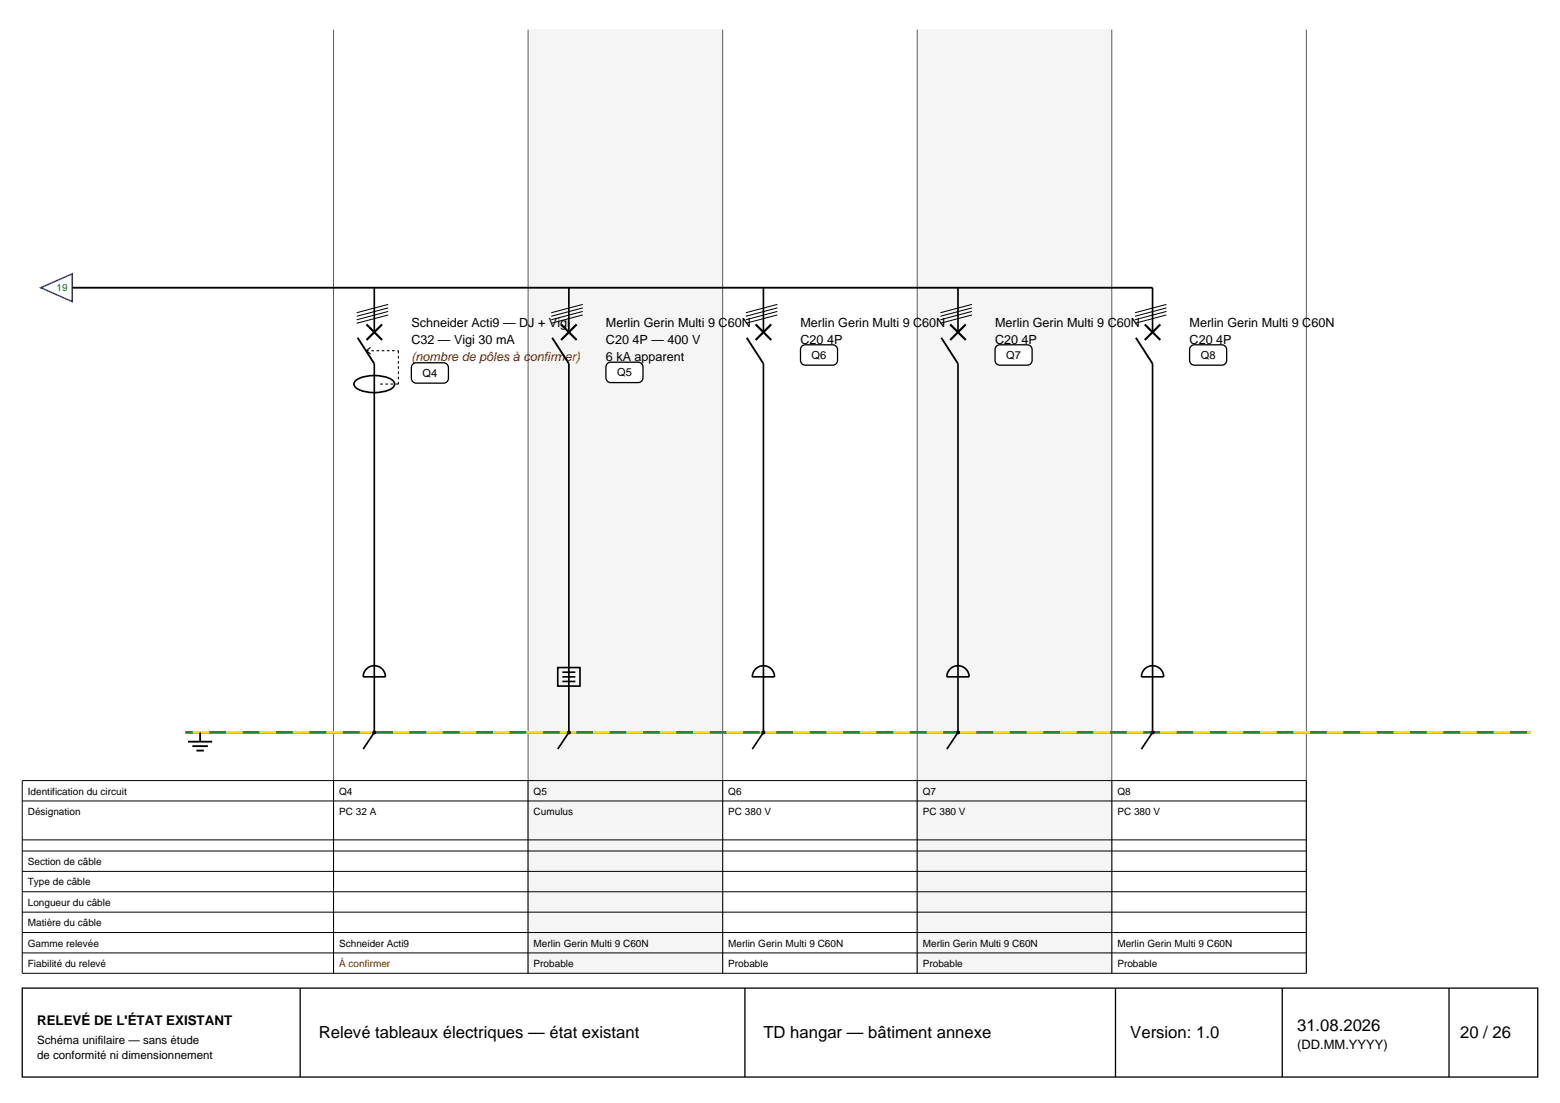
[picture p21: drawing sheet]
<svg xmlns="http://www.w3.org/2000/svg" width="297mm" height="210mm" viewBox="0 0 297 210" stroke-linecap="round" stroke-linejoin="round" font-family="sans-serif">
<defs><g id="words">
<g font-size="3.2">
<text x="60.7" y="197.7">Relevé tableaux électriques — état existant</text>
<text x="145.3" y="197.7">TD hangar — bâtiment annexe</text>
<text x="215.2" y="197.7">Version: 1.0</text>
<text x="246.9" y="196.2">31.08.2026</text>
<text x="278" y="197.7">20 / 26</text>
</g>
<g font-size="2.5">
<text x="7.1" y="195.2">RELEVÉ DE L'ÉTAT EXISTANT</text>
<text x="246.9" y="199.8">(DD.MM.YYYY)</text>
</g>
<g font-size="2.4">
<text x="78.3" y="62.2">Schneider Acti9 — DJ + Vigi</text>
<text x="78.3" y="65.5">C32 — Vigi 30 mA</text>
<text x="115.4" y="62.2">Merlin Gerin Multi 9 C60N</text>
<text x="115.4" y="65.5">C20 4P — 400 V</text>
<text x="152.4" y="62.2">Merlin Gerin Multi 9 C60N</text>
<text x="152.4" y="65.5">C20 4P</text>
<text x="189.4" y="62.2">Merlin Gerin Multi 9 C60N</text>
<text x="189.4" y="65.5">C20 4P</text>
<text x="226.5" y="62.2">Merlin Gerin Multi 9 C60N</text>
<text x="226.5" y="65.5">C20 4P</text>
<text x="115.4" y="68.8">6 kA apparent</text>
</g>
<text font-size="2.4" fill="#b00000" x="78.3" y="68.8">(nombre de pôles à confirmer)</text>
<g font-size="2.2">
<text x="7.1" y="198.7">Schéma unifilaire — sans étude</text>
<text x="7.1" y="201.5">de conformité ni dimensionnement</text>
</g>
<g font-size="2.1">
<text x="80.4" y="71.8">Q4</text>
<text x="117.5" y="71.7">Q5</text>
<text x="154.5" y="68.4">Q6</text>
<text x="191.6" y="68.4">Q7</text>
<text x="228.6" y="68.4">Q8</text>
</g>
<text font-size="1.9" fill="#0f8a2f" x="10.8" y="55.4">19</text>
<g font-size="1.9">
<text x="5.3" y="151.3">Identification du circuit</text>
<text x="5.3" y="155.2">Désignation</text>
<text x="64.6" y="151.3">Q4</text>
<text x="64.6" y="155.2">PC 32 A</text>
<text x="101.6" y="151.3">Q5</text>
<text x="101.6" y="155.2">Cumulus</text>
<text x="138.6" y="151.3">Q6</text>
<text x="138.6" y="155.2">PC 380 V</text>
<text x="175.7" y="151.3">Q7</text>
<text x="175.7" y="155.2">PC 380 V</text>
<text x="212.7" y="151.3">Q8</text>
<text x="212.7" y="155.2">PC 380 V</text>
<text x="5.3" y="164.7">Section de câble</text>
<text x="5.3" y="168.6">Type de câble</text>
<text x="5.3" y="172.5">Longueur du câble</text>
<text x="5.3" y="176.3">Matière du câble</text>
<text x="5.3" y="180.2">Gamme relevée</text>
<text x="5.3" y="184.1">Fiabilité du relevé</text>
<text x="64.6" y="180.2">Schneider Acti9</text>
<text x="101.6" y="180.2">Merlin Gerin Multi 9 C60N</text>
<text x="101.6" y="184.1">Probable</text>
<text x="138.6" y="180.2">Merlin Gerin Multi 9 C60N</text>
<text x="138.6" y="184.1">Probable</text>
<text x="175.7" y="180.2">Merlin Gerin Multi 9 C60N</text>
<text x="175.7" y="184.1">Probable</text>
<text x="212.7" y="180.2">Merlin Gerin Multi 9 C60N</text>
<text x="212.7" y="184.1">Probable</text>
</g>
<text font-size="1.9" fill="#b00000" x="64.6" y="184.1">À confirmer</text>
</g></defs>
<g fill="#f5f5f5">
<path d="M100.5 5.6h37.1v179.7h-37.1z" fill-rule="evenodd"/>
<path d="M174.6 5.6h37.1v179.7h-37.1z" fill-rule="evenodd"/>
</g>
<path d="M63.5 5.6v179.7M100.5 5.6v179.7M137.6 5.6v179.7M174.6 5.6v179.7M211.7 5.6v179.7M248.7 5.6v179.7" fill="none" stroke="#5a5a5a" stroke-width=".19"/>
<path d="M7.8 54.8l6-2.7v5.3z" fill="#fff" stroke="#22b" stroke-width=".28"/>
<path d="M13.8 54.8h205.6M68.1 64.3l3.2 4.9" fill="none" stroke="#000" stroke-width=".35"/>
<path d="M71.3 54.8v8.4M67.8 72.4a7.1 7.1 0 0 1 6.9 0 .84 .84 0 0 1 0 1.4 7.1 7.1 0 0 1-6.9 0 .84 .84 0 0 1 0-1.4zM71.3 69.2v70.2" fill="none" stroke="#000" stroke-width=".32"/>
<path d="M73.9 58l-6 1.5M73.9 58.6l-6 1.6M73.9 59.3l-6 1.6M73.9 60l-6 1.6" fill="none" stroke="#000" stroke-width=".19"/>
<path d="M69.8 61.8l2.9 2.9M72.7 61.8l-2.9 2.9" fill="none" stroke="#000" stroke-width=".41"/>
<path d="M69.7 66.8h6.1M75.8 66.8v6.3M75.8 73.1h-3.8" fill="none" stroke="#000" stroke-width=".21" stroke-dasharray=".5 .5" stroke-linecap="butt"/>
<path d="M70.6 66.1l-.9 .7 .9 .6" fill="none" stroke="#000" stroke-width=".21"/>
<path d="M78.6 69.3l.6-.2h5.3a.92 .92 0 0 1 .9 .9v2a.92 .92 0 0 1-.9 .9h-5.3a.92 .92 0 0 1-.9-.9v-2z" fill-rule="evenodd" fill="#fff" stroke="#000" stroke-width=".25"/>
<path d="M108.3 54.8v8.4M108.3 69.2v70.2M69.8 127.4a2.12 2.12 0 0 1 2.3-.5 2.12 2.12 0 0 1 1.3 2h-4.3l.1-.6z" fill="none" stroke="#000" stroke-width=".32"/>
<path d="M110.9 58l-5.9 1.5M110.9 58.6l-5.9 1.6M110.9 59.3l-5.9 1.6M110.9 60l-5.9 1.6" fill="none" stroke="#000" stroke-width=".19"/>
<path d="M106.8 61.8l3 2.9M109.8 61.8l-3 2.9" fill="none" stroke="#000" stroke-width=".41"/>
<path d="M105.1 64.3l3.2 4.9" fill="none" stroke="#000" stroke-width=".35"/>
<path d="M115.6 69.2l.7-.2h5.2a.92 .92 0 0 1 .9 .9v2a.92 .92 0 0 1-.9 .9h-5.2a.92 .92 0 0 1-.9-.9v-2z" fill-rule="evenodd" fill="#fff" stroke="#000" stroke-width=".25"/>
<path d="M145.3 54.8v8.4M145.3 69.2v70.2M106.2 127.1h4.2v3.5h-4.2zM107.1 129.7h2.4M107.1 128.9h2.4M107.1 128h2.4" fill="none" stroke="#000" stroke-width=".32"/>
<path d="M148 58l-6 1.5M148 58.6l-6 1.6M148 59.3l-6 1.6M148 60l-6 1.6" fill="none" stroke="#000" stroke-width=".19"/>
<path d="M143.9 61.8l2.9 2.9M146.8 61.8l-2.9 2.9" fill="none" stroke="#000" stroke-width=".41"/>
<path d="M142.2 64.3l3.1 4.9" fill="none" stroke="#000" stroke-width=".35"/>
<path d="M152.7 65.9l.6-.3h5.2a.92 .92 0 0 1 1 1v2a.92 .92 0 0 1-1 .9h-5.2a.92 .92 0 0 1-.9-.9v-2z" fill-rule="evenodd" fill="#fff" stroke="#000" stroke-width=".25"/>
<path d="M182.4 54.8v8.4M182.4 69.2v70.2M143.8 127.4a2.12 2.12 0 0 1 2.4-.5 2.12 2.12 0 0 1 1.3 2h-4.3l.1-.6z" fill="none" stroke="#000" stroke-width=".32"/>
<path d="M185 58l-6 1.5M185 58.6l-6 1.6M185 59.3l-6 1.6M185 60l-6 1.6" fill="none" stroke="#000" stroke-width=".19"/>
<path d="M180.9 61.8l3 2.9M183.9 61.8l-3 2.9" fill="none" stroke="#000" stroke-width=".41"/>
<path d="M179.2 64.3l3.2 4.9" fill="none" stroke="#000" stroke-width=".35"/>
<path d="M189.7 65.9l.7-.3h5.2a.92 .92 0 0 1 .9 1v2a.92 .92 0 0 1-.9 .9h-5.2a.92 .92 0 0 1-1-.9v-2z" fill-rule="evenodd" fill="#fff" stroke="#000" stroke-width=".25"/>
<path d="M219.4 54.8v8.4M219.4 69.2v70.2M180.9 127.4a2.12 2.12 0 0 1 2.3-.5 2.12 2.12 0 0 1 1.3 2h-4.2v-.6z" fill="none" stroke="#000" stroke-width=".32"/>
<path d="M222.1 58l-6 1.5M222.1 58.6l-6 1.6M222.1 59.3l-6 1.6M222.1 60l-6 1.6" fill="none" stroke="#000" stroke-width=".19"/>
<path d="M217.9 61.8l3 2.9M220.9 61.8l-3 2.9" fill="none" stroke="#000" stroke-width=".41"/>
<path d="M216.3 64.3l3.1 4.9" fill="none" stroke="#000" stroke-width=".35"/>
<path d="M226.8 65.9l.6-.3h5.2a.92 .92 0 0 1 .9 1v2a.92 .92 0 0 1-.9 .9h-5.2a.92 .92 0 0 1-.9-.9v-2z" fill-rule="evenodd" fill="#fff" stroke="#000" stroke-width=".25"/>
<path d="M71.3 139.4l-2.2 3.2M108.3 139.4l-2.1 3.2M145.3 139.4l-2.1 3.2M182.4 139.4l-2.1 3.2M217.9 127.4a2.12 2.12 0 0 1 2.3-.5 2.12 2.12 0 0 1 1.3 2h-4.2l.1-.6zM219.4 139.4l-2.1 3.2" fill="none" stroke="#000" stroke-width=".32"/>
<path d="M35.3 139.4h256.1" fill="none" stroke="#0f8a2f" stroke-width=".53"/>
<path d="M36.7 139.4h254.7" fill="none" stroke="#f5e400" stroke-width=".53" stroke-dasharray="3.2 3.2" stroke-linecap="butt"/>
<path d="M38.1 139.4v1.8M35.8 141.2h4.6M36.6 142.1h3M37.4 142.9h1.4" fill="none" stroke="#000" stroke-width=".35"/>
<g fill="#000">
<circle cx="71.3" cy="139.4" r=".39"/>
<circle cx="108.3" cy="139.4" r=".39"/>
<circle cx="145.3" cy="139.4" r=".39"/>
<circle cx="182.4" cy="139.4" r=".39"/>
<circle cx="219.4" cy="139.4" r=".39"/>
</g>
<g fill="#f5f5f5">
<path d="M100.5 148.6h37.1v36.7h-37.1z" fill-rule="evenodd"/>
<path d="M174.6 148.6h37.1v36.7h-37.1z" fill-rule="evenodd"/>
</g>
<g fill="none" stroke="#000" stroke-width=".19">
<path d="M4.2 148.6h244.5v36.7h-244.5zM4.2 152.5h244.5M4.2 159.9h244.5M63.5 148.6v36.7M100.5 148.6v36.7M137.6 148.6v36.7M174.6 148.6v36.7M211.7 148.6v36.7M4.2 162h244.5M4.2 165.9h244.5M4.2 169.8h244.5M4.2 173.7h244.5"/>
<path d="M4.2 177.5h244.5M4.2 181.4h244.5"/>
</g>
<path d="M4.2 188.1h288.6v17h-288.6z" fill-rule="evenodd" fill="#fff" stroke="#000" stroke-width=".25"/>
<path d="M57.1 188.1v17M141.8 188.1v17M212.4 188.1v17M244.1 188.1v17M275.9 188.1v17" fill="none" stroke="#000" stroke-width=".25"/>
<use href="#words"/>
</svg>
